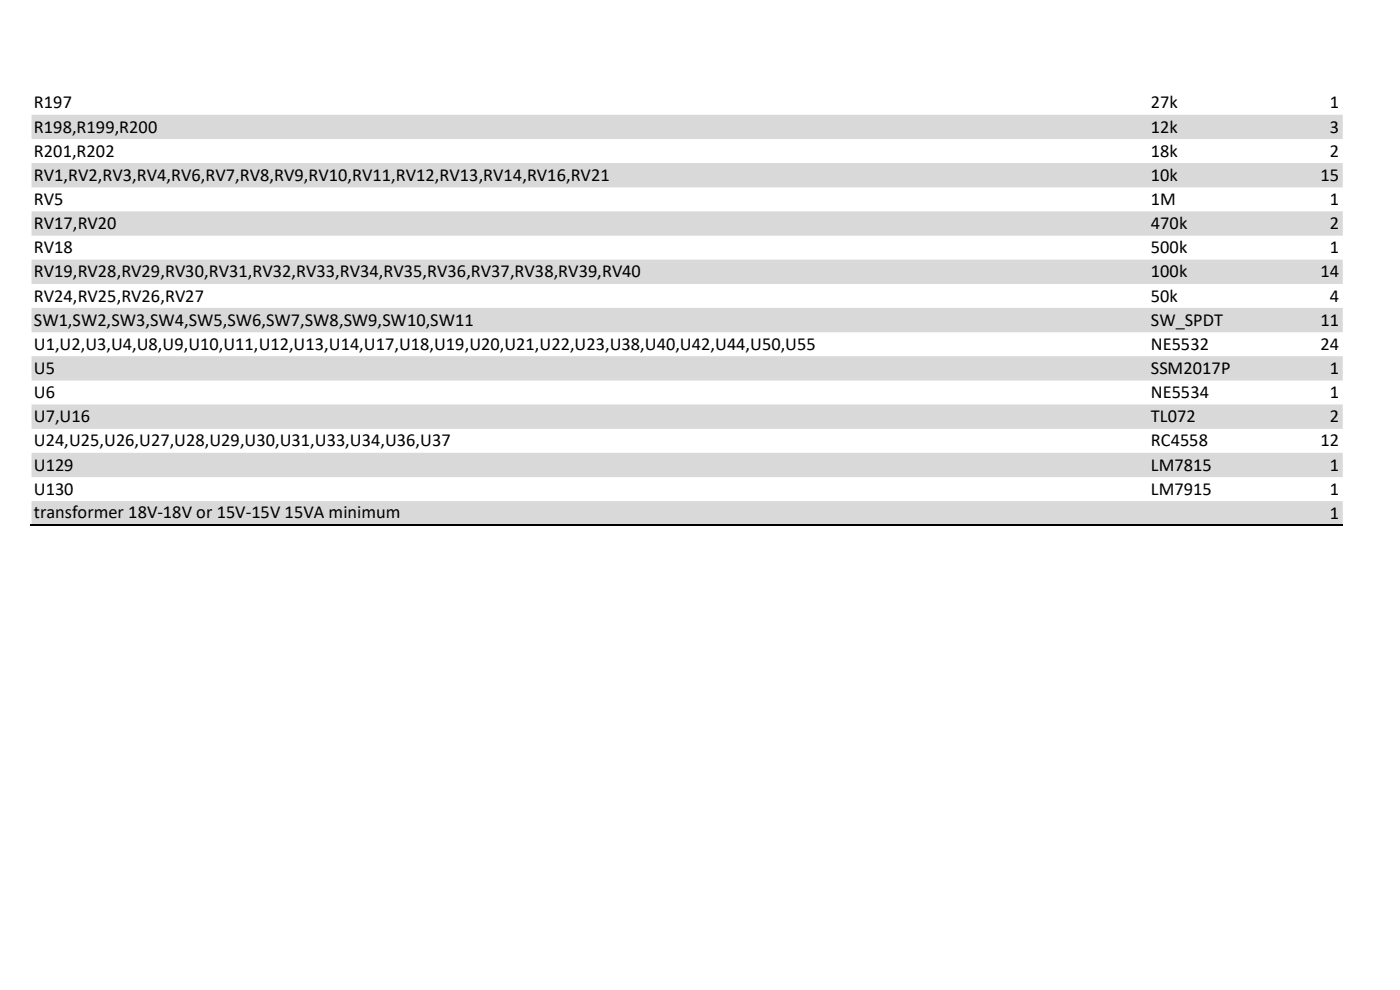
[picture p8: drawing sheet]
<svg xmlns="http://www.w3.org/2000/svg" width="297mm" height="210mm" viewBox="0 0 297 210" stroke-linecap="round" stroke-linejoin="round" font-family="sans-serif">
<defs><g id="words">
<g font-size="3.9">
<text x="7.2" y="23">R197</text>
<text x="244.2" y="23">27k</text>
<text x="282.2" y="23">1</text>
<text x="7.2" y="28.1">R198,R199,R200</text>
<text x="244.2" y="28.1">12k</text>
<text x="282.2" y="28.1">3</text>
<text x="7.2" y="33.2">R201,R202</text>
<text x="244.2" y="33.2">18k</text>
<text x="282.2" y="33.2">2</text>
<text x="7.2" y="38.4">RV1,RV2,RV3,RV4,RV6,RV7,RV8,RV9,RV10,RV11,RV12,RV13,RV14,RV16,RV21</text>
<text x="244.2" y="38.4">10k</text>
<text x="280.2" y="38.4">15</text>
<text x="7.2" y="43.5">RV5</text>
<text x="244.2" y="43.5">1M</text>
<text x="282.2" y="43.5">1</text>
<text x="7.2" y="48.6">RV17,RV20</text>
<text x="7.2" y="53.7">RV18</text>
<text x="244.2" y="48.6">470k</text>
<text x="244.2" y="53.7">500k</text>
<text x="282.2" y="48.6">2</text>
<text x="282.2" y="53.7">1</text>
<text x="7.2" y="58.8">RV19,RV28,RV29,RV30,RV31,RV32,RV33,RV34,RV35,RV36,RV37,RV38,RV39,RV40</text>
<text x="244.2" y="58.8">100k</text>
<text x="280.2" y="58.8">14</text>
<text x="7.2" y="64">RV24,RV25,RV26,RV27</text>
<text x="244.2" y="64">50k</text>
<text x="282.2" y="64">4</text>
<text x="7.2" y="69.1">SW1,SW2,SW3,SW4,SW5,SW6,SW7,SW8,SW9,SW10,SW11</text>
<text x="244.2" y="69.1">SW_SPDT</text>
<text x="280.2" y="69.1">11</text>
<text x="7.2" y="74.2">U1,U2,U3,U4,U8,U9,U10,U11,U12,U13,U14,U17,U18,U19,U20,U21,U22,U23,U38,U40,U42,U44,U50,U55</text>
<text x="244.2" y="74.2">NE5532</text>
<text x="280.2" y="74.2">24</text>
<text x="7.2" y="79.3">U5</text>
<text x="244.2" y="79.3">SSM2017P</text>
<text x="282.2" y="79.3">1</text>
<text x="7.2" y="84.5">U6</text>
<text x="7.2" y="89.6">U7,U16</text>
<text x="244.2" y="84.5">NE5534</text>
<text x="244.2" y="89.6">TL072</text>
<text x="282.2" y="84.5">1</text>
<text x="282.2" y="89.6">2</text>
<text x="7.2" y="94.7">U24,U25,U26,U27,U28,U29,U30,U31,U33,U34,U36,U37</text>
<text x="244.2" y="94.7">RC4558</text>
<text x="280.2" y="94.7">12</text>
<text x="7.2" y="99.8">U129</text>
<text x="244.2" y="99.8">LM7815</text>
<text x="282.2" y="99.8">1</text>
<text x="7.2" y="104.9">U130</text>
<text x="244.2" y="104.9">LM7915</text>
<text x="282.2" y="104.9">1</text>
<text x="7.2" y="109.9">transformer 18V-18V or 15V-15V 15VA minimum</text>
<text x="282.2" y="110.1">1</text>
</g>
</g></defs>
<path d="M6.7 24.3h278.2v5.2h-278.2zM6.7 34.6h278.2v5.2h-278.2zM6.7 44.8h278.2v5.2h-278.2zM6.7 55.1h278.2v5.1h-278.2zM6.7 65.3h278.2v5.2h-278.2zM6.7 75.6h278.2v5.1h-278.2zM6.7 85.8h278.2v5.2h-278.2zM6.7 96.1h278.2v5.1h-278.2zM6.7 106.3h278.2v5.2h-278.2z" fill-rule="evenodd" fill="#d9d9d9"/>
<path d="M6.5 111.4h278.4" fill="none" stroke="#000" stroke-width=".34"/>
<use href="#words"/>
</svg>
